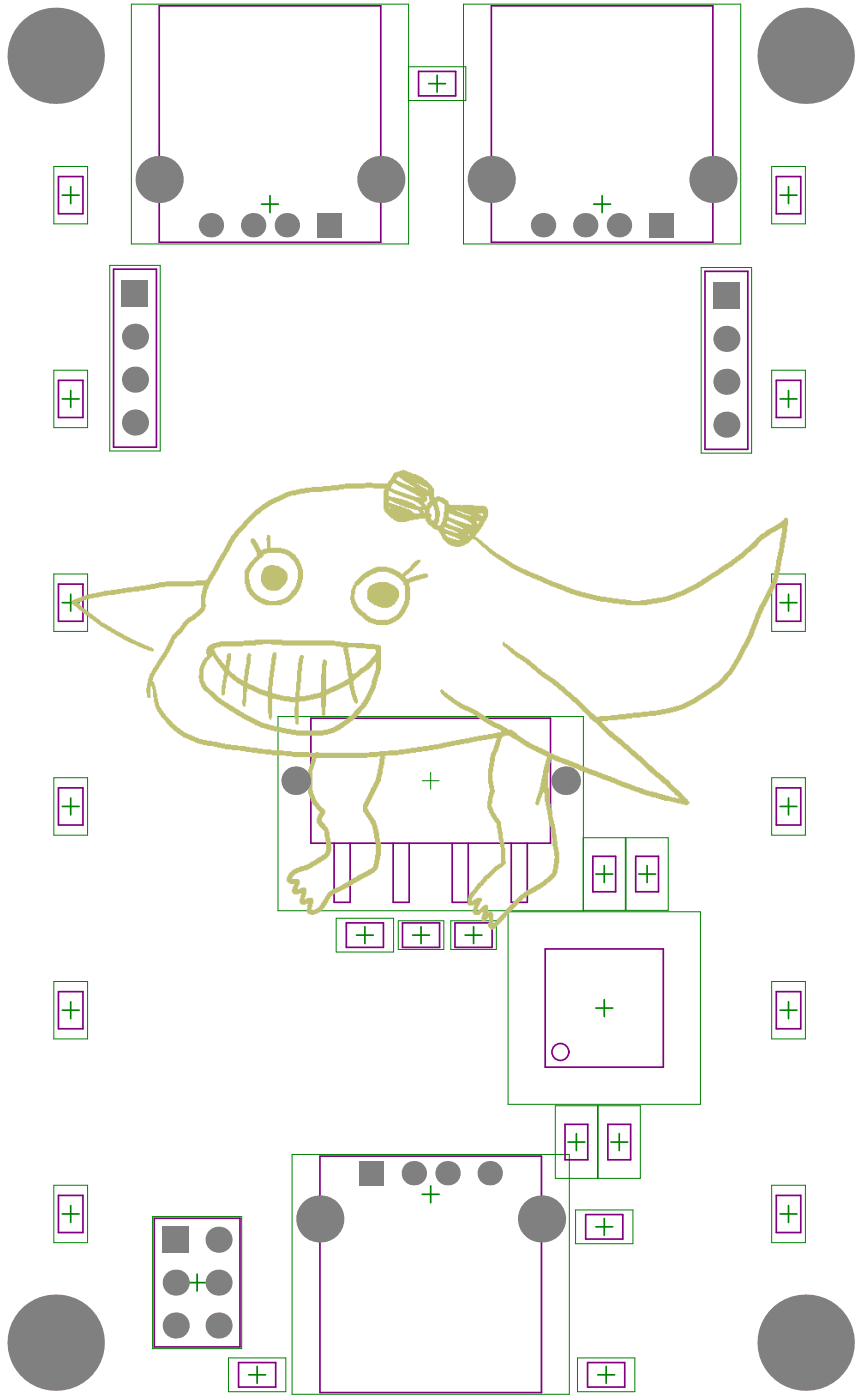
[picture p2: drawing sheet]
<svg xmlns="http://www.w3.org/2000/svg" width="170mm" height="276mm" viewBox="0 0 170 276" stroke-linecap="round" stroke-linejoin="round" font-family="sans-serif">
<g fill="none" stroke="#008000" stroke-width=".2">
<path d="M25.9 .8h54.6v47.3h-54.6zM80.5 13.2h11.3v6.6h-11.3M91.3 .8h54.6v47.3h-54.6zM10.6 32.8h6.7v11.3h-6.7zM152 32.8h6.7v11.3h-6.7zM21.6 52.3h10v36.6h-10zM138.2 52.7h9.9v36.6h-9.9zM10.6 73h6.7v11.3h-6.7zM152 73h6.7v11.3h-6.7zM10.6 113.1h6.7v11.3h-6.7zM152 113.1h6.7v11.3h-6.7zM10.6 153.3h6.7v11.3h-6.7z"/>
<path d="M54.8 141.2h60.1v38.3h-60.1zM83.2 153.8h3.3M84.9 152.2v3.3M152 153.3h6.7v11.3h-6.7zM100.1 179.7h37.9v37.9h-37.9zM114.9 165.1h8.3v14.3h-8.3zM123.3 165.1h8.4v14.3h-8.4zM10.6 193.4h6.7v11.3h-6.7zM66.2 180.9h11.3v6.7h-11.3zM78.5 181.4h8.9v5.7h-8.9zM88.8 181.4h9v5.7h-9zM152 193.4h6.7v11.3h-6.7z"/>
<path d="M109.4 217.9h8.3v14.3h-8.3zM117.9 217.9h8.3v14.3h-8.3zM10.6 233.6h6.7v11.3h-6.7zM30.1 239.7h17.5v26.1h-17.5zM57.5 227.5h54.7v47.2h-54.7zM113.4 238.4h11.3v6.7h-11.3zM152 233.6h6.7v11.3h-6.7zM45 267.6h11.3v6.6h-11.3zM113.8 267.6h11.3v6.6h-11.3z"/>
</g>
<g fill="none" stroke="#008000" stroke-width=".33">
<path d="M84.5 16.5h3.3M86.1 14.8v3.3M12.3 38.5h3.3M13.9 36.8v3.3M53.2 38.6v3.3M118.6 38.6v3.3M153.7 38.5h3.3M155.4 36.8v3.3M51.5 40.2h3.4M117 40.2h3.3M12.3 78.6h3.3M13.9 76.9v3.4"/>
<path d="M153.7 78.6h3.3M155.4 76.9v3.4M12.3 118.8h3.3M13.9 117.1v3.3M153.7 118.8h3.3M155.4 117.1v3.3M12.3 158.9h3.3M13.9 157.2v3.4M153.7 158.9h3.3M155.4 157.2v3.4M117.4 172.2h3.3M119.1 170.6v3.3"/>
<path d="M125.8 172.2h3.4M127.5 170.6v3.3M12.3 199.1h3.3M13.9 197.4v3.3M70.2 184.3h3.4M71.9 182.6v3.3M81.3 184.3h3.3M83 182.6v3.3M91.6 184.3h3.4M93.3 182.6v3.3M117.4 198.6h3.3M119.1 197v3.3"/>
<path d="M153.7 199.1h3.3M155.4 197.4v3.3M12.3 239.2h3.3M13.9 237.6v3.3M83.2 235.3h3.3M84.9 233.7v3.3M111.9 225h3.3M113.6 223.4v3.3M120.4 225h3.3M122 223.4v3.3M153.7 239.2h3.3M155.4 237.6v3.3"/>
<path d="M37.2 252.7h3.3M38.8 251.1v3.3M117.4 241.8h3.3M119.1 240.1v3.3M49 270.9h3.3M50.7 269.2v3.4M117.8 270.9h3.3M119.4 269.2v3.4"/>
</g>
<g fill="none" stroke="#800080" stroke-width=".33">
<path d="M31.4 1.2h43.6v46.5h-43.6zM82.5 14.1h7.3v4.8h-7.3zM96.8 1.2h43.7v46.5h-43.7zM11.5 34.8h4.8v7.3h-4.8zM153 34.8h4.8v7.3h-4.8zM22.4 53h8.4v35.1h-8.4zM138.9 53.5h8.4v35h-8.4zM11.5 74.9h4.8v7.4h-4.8zM153 74.9h4.8v7.4h-4.8zM11.5 115.1h4.8v7.3h-4.8zM153 115.1h4.8v7.3h-4.8zM11.5 155.3h4.8v7.3h-4.8z"/>
<path d="M61.3 141.5h47.2v24.7h-47.2zM153 155.3h4.8v7.3h-4.8zM65.8 166.2v11.6h3.2v-11.6M77.5 166.2v11.6h3.1v-11.6M89.1 166.2v11.6h3.2v-11.6M100.7 166.2v11.6h3.2v-11.6M116.8 168.7h4.5v7h-4.5zM125.3 168.7h4.4v7h-4.4zM11.5 195.4h4.8v7.3h-4.8zM68.2 181.9h7.3v4.8h-7.3zM79.3 181.9h7.3v4.8h-7.3zM89.6 181.9h7.4v4.8h-7.4z"/>
<path d="M107.4 187h23.3v23.3h-23.3zM153 195.4h4.8v7.3h-4.8zM11.5 235.6h4.8v7.3h-4.8zM63 227.8h43.7v46.6h-43.7zM111.3 221.6h4.5v6.9h-4.5zM115.4 239.3h7.3v4.9h-7.3zM119.8 221.6h4.5v6.9h-4.5zM153 235.6h4.8v7.3h-4.8zM30.4 240.1h16.9v25.3h-16.9zM47 268.5h7.3v4.8h-7.3zM115.8 268.5h7.3v4.8h-7.3z"/>
<circle cx="110.4" cy="207.3" r="1.66"/>
</g>
<g fill="#c0c073">
<path d="M72.9 115.4h.3l.2-.4 1-.1v-.2h2v.2h.4v.1l.6 .2v.2h.4v.1l.3 .2 .2 .4h.1v.3h.2v1.3h-.2l-.1 .7-.4 .2v.3l-.3 .2v.2h-.3l-.2 .3h-.5v.2h-1.5v-.2h-.5v-.2h-.4v-.1h-.5l-.2-.4h-.3l-.2-.3h-.3v-.3l-.3-.2v-1.9h.1v-.3h.2v-.4h.2z"/>
<path d="M52.3 111.7h.3v-.2h.5v-.2l1.9 .2 .1 .3 .7 .2v.2l.4 .1 .1 .4h.2v.3h.2v1.4h-.2v.3h-.2v.3l-.3 .2-.4 .5h-.1l-.4 .5h-.3v.2h-1.7v-.2h-.5l-.3-.5-.4-.2v-.1h-.1l-.2-.7h-.2v-1.5h.2v-.5h.2v-.4h.1v-.3h.2z"/>
<path d="M71.5 113h.4l.1-.3 .7-.2v-.2h.3v-.1h.4v-.2h.3v-.2h.5v-.1h2v.1l1.2 .2v.2h.4v.1h.3v.2l.7 .2 .3 .5h.2v-.2l.3-.2 .4-.5h.3l.3-.5 .4-.1v-.4l.3-.1v-.2h.2l.3-.5h.4v-.2h.6v.5h-.1l-.4 .5h-.1l-.4 .5h-.1l-.2 .4h-.2v.3h-.3l-.2 .3-.3 .2v.2h-.4l-.3 .5h.2v.3h.6v-.1h.4v-.2h.5v-.2h.5v-.1h.7v-.2h.6v-.2h.9v.2h.2v.5h-.2v.2h-.5v.1l-1.2 .2v.2h-.7v.1h-.5v.2h-.5v.2h-.2v.6h.2v2.8h-.2v.8h-.1l-.2 .7h-.2v.3h-.1l-.2 .7-.3 .2v.3l-.4 .2-.2 .3h-.1l-.2 .3h-.3l-.2 .4h-.3v.2h-.4v.1h-.3v.2h-.5v.2h-2.5v-.2h-.6v-.2h-.5v-.1h-.5l-.1-.4h-.4l-.3-.5-.3-.2-.2-.3h-.4l-.3-.5h-.2l-.3-.5h-.2v-.4l-.3-.1v-.5h-.2v-.4h-.1l-.2-1.5h.2v-1.2h.1v-.3h.2v-.5l.3-.2v-.5l.5-.3v-.2h.2v-.2l.3-.1 .2-.4 .4-.1v-.2h.1zM70.3 115.4v.1h-.1v.6h-.2v1h-.2v1h.2v.5h.2l.1 .7h.2v.3h.2l.3 .5h.2l.2 .4h.1v.1h.4l.3 .5 .3 .2v.2h.4l.1 .3h.5v.2h.6v.1h2.5v-.1h.3v-.2l.7-.2 .2-.3h.3l.2-.3 .3-.2v-.3l.3-.2 .2-.7h.2v-.3h.2v-.4h.1v-.5h.2v-3l-.3-.2v-.5l-.6-.3v-.2l-.5-.3v-.2h-.3l-.2-.3-.6-.2v-.2h-.5v-.2h-.4v-.1h-2v.1h-.3v.2h-.6v.2l-.6 .2-.2 .3-.7 .2-.3 .5-.3 .1v.2h-.2l-.4 .5h-.1v.2z"/>
<path d="M41.3 127h.3v-.1h.4v-.2h.6v-.2h.7v-.1h4.7v-.2h2.2v-.2h5.4v.2h10.3v.2h1.2v.1h1.4v.2h3.4v.2h2v.1h.8v.2h.4v4.9h-.2v.7h-.2v.3h-.1v.5h-.2v.7h-.2l-.1 1.4h-.2v.3h-.2v.3h-.2v.4h-.1l-.2 .7h-.2v.5l-.3 .1v.4h-.2v.3l-.3 .2v.3l-.5 .4-.2 .3h-.1v.2h-.2v.3l-.5 .3-.4 .5h-.1v.2l-.5 .4v.1h-.2v.2h-.3l-.4 .5h-.3l-.2 .3h-.3l-.4 .5h-.3l-.2 .4h-.3v.2h-.3v.1h-.4v.2h-.3v.2h-.5v.1l-1.5 .2v.2h-5.5v-.2h-1v-.2h-1v-.1h-.8v-.2h-.9v-.2l-1.3-.1v-.2h-.7v-.2h-.5v-.2h-.7v-.1h-.3v-.2h-.4v-.2h-.5l-.1-.3h-.4v-.2l-.6-.1v-.2h-.4v-.2h-.3v-.1l-.7-.2-.2-.4h-.3v-.1h-.3v-.2h-.4v-.2h-.1v-.1h-.4l-.1-.4-.7-.1-.2-.4h-.3l-.2-.3h-.3l-.2-.4h-.3v-.1h-.2v-.2h-.4l-.1-.3h-.4l-.3-.5-.3-.2v-.2l-.5-.3-.4-.5h-.1v-.2h-.2v-.2h-.4l-.1-.3-.4-.2v-.3l-.3-.2v-.5h-.2v-.3h-.1v-.9h-.2v-.5h.2v-1.5h.1v-.5h.2v-.3h.2v-.4h.1v-.3l.4-.2v-.3h.3v-.2h.2v-.5h-.2v-1h.2v-.3l.5-.4zM42.3 127.7l-.2 .4h.2v.3h.2l.1 .7 .4 .1v.4h.1l.2 .3 .4 .2v.3l.5 .4 .1 .3h.2l.2-2h.1v-.4h.7v1.6h-.2v.8h-.1v1l.5 .4 .2 .3h.3v.2h.2l.3 .5h.3l.2 .3 .7 .2v.1h.1l.2-2.3h.2v-.9h.2v-1.5h.1v-.5h.2v-.2h.5v.4h.2v.1h-.2v1.7h-.2v.9h-.1v1.2h-.2v1.1h-.2v.4l.4 .2v.1h.3v.2h.5v.2h.3v.1h.4v.2l.7 .2v.1l1 .2v.2h.5v-1h.1v-1.7h.2v-1.4h.2v-1.2h.1v-1.3h.2v-.7h.2v-.3h.7v1.3h-.2v1.2h-.2v1.2h-.1v1.2h-.2l-.2 3h.2v.2h.7v.2h.6v.1h.7v.2l2.4 .2v-1.1h.1v-2h.2v-2.2h.2v-1.5h.2v-.8h.1v-.6h.2v-.1h.5v.1h.2v.6h-.2v1h-.2v1.5h-.1v2.2h-.2l-.2 2.7h1.2v-.2h.8v-.1h.7v-.2h.9v-.2h.5v-.2h.1v-3.5h.2v-2h.2v-.7h.2v-.2h.3l.2 .4h.1v.8h-.1v4.7h.3v-.1h.3v-.2h.4v-.2h.3v-.1h.5v-.2h.4v-.2h.3v-.1l.7-.2v-.2h.3l.2-.3 .6-.2v-.7h-.1v-1h-.2v-1h-.2v-1.2h-.1l-.2-1.5h-.2v-.8h-.5v-.2h-1v-.2h-10.6v-.2l-3.7-.1v.1h-1.4v.2h-2.5v.2h-4.4v.2h-.9v.1zM41.8 129.2v.2l-.3 .2-.2 .3-.5 .4v.3h-.2l-.2 .7h-.1v.5h-.2v2.3h.2v.4h.1v.3h.2v.4h.2l.3 .5h.2l.3 .5h.4l.3 .5 .3 .2v.1h.2v.2l.3 .2v.1h.4l.3 .5h.4l.1 .4 .7 .1 .2 .4 .7 .1 .1 .4h.4v.2h.1v.1l.7 .2 .2 .3 .6 .2 .2 .3h.4v.2h.3v.2l.7 .1v.2h.3v.2h.3v.2h.4v.1h.3v.2h.4v.2h.3v.1l1.2 .2v.2h.5v.1h.7v.2h.6v.2l1.7 .1v.2h1v.2h1v.2h5.5v-.2h.8v-.2h.5v-.2h.5v-.1h.3l.2-.4 .7-.1 .2-.4h.3l.2-.3h.3l.3-.5h.4l.3-.5h.4l.1-.4 .4-.1v-.4l.3-.1v-.2h.2l.3-.5h.2l.3-.5h.2v-.4l.3-.1v-.4l.4-.1v-.4h.1v-.3h.2v-.3h.2v-.4h.1l.2-.7h.2v-.3h.1v-.5h.2v-.9h.2v-.5h.1v-.5h.2l.2-1h.2v-1.7h-.2l-.4 .5h-.1v.4h-.2l-.3 .5h-.2v.1h-.3l-.2 .4h-.3v.2h-.2v.1h-.3v.2l-.4 .2-.3 .5h-.4l-.1 .3-.5 .3 .1 1.9h.2v.7h.2v.5h.1v.5h.2v.8h-.2v.2h-.1v-.2h-.4l-.1-.6h-.2v-.5h-.2v-.5h-.1v-.7h-.2v-.7h-.2v-.7h-.2v.2h-.3v.2h-.3v.1h-.4v.2h-.3v.2h-.3v.1h-.4v.2h-.3v.2h-.4v.1h-.5v.2h-.3v.2h-.3v.2h-.4v.1h-.1v2.2h-.2v1.7h-.2v.2h-.3v-.2h-.2l-.2-3.4h-.6v.2h-.7v.2h-.9v.1h-.8v.2h-1.2v.2h-.1v4.4h-.6v-.2h-.1v-1h-.2v-2.4h.2v-.8l-2.4-.2v-.2h-.7v-.1h-.6v-.2h-.9v3.7h-.2v.5h-.1v-.1l-.4-.2v-1h-.1v-3.2h-.2v-.2h-.5v-.2h-.5v-.1h-.5v-.2h-.4v-.2h-.3v-.2h-.3v-.1h-.4v-.2h-.3v-.2h-.5v-.1h-.2v.6h-.1v2.1h-.2v.8h-.5v-.3h-.2v-1h.2v-2.7h-.4l-.1-.4h-.4v-.1h-.3l-.3-.6h-.4v-.1l-.3-.2-.2-.3h-.3v-.4h-.4v.5h-.1l-.2 2.1h-.2v1.2h-.1v.1h-.5v-2h.1v-1h.2v-1h.2v-.7l-.4-.2v-.3l-.5-.4v-.3l-.5-.3v-.4l-.3-.1v-.4l-.4-.1v-.4zM68.6 127.6l-.1 .3h.1v.8h.2v.9h.2v1h.2v1.2h.1v.8h.2v.2l.7-.2v-.1l.3-.2v-.2h.2l.3-.5 .7-.2v-.1l.3-.2 .2-.3h.2l.3-.5h.2v-.2h.1v-.3h.2v-.2l.3-.2 .2-.3h.2v-.4h.2v-.6h-.2v-.2h-1.7v-.2z"/>
<path d="M49.6 106.1h.5l.1 .3h.2v.4l.3 .1v.4h.2l.2 .6h.2v.4l.3 .1v-.1h.3v-.2h.7v-1.7h-.2v-.3h.2v-.7h.5v.2h.2v2.3h2.2v.2l1.2 .2v.1h.3v.2h.3l.4 .5h.3v.2l.3 .2v.3l.6 .3v.4h.1v.3h.2v.4h.2l.1 1h.2v2h-.2l-.1 1.3h-.2l-.2 .7h-.1v.4l-.4 .1v.4h-.2v.1l-.3 .2-.2 .3-.3 .2v.2l-.5 .3v.2h-.3v.2h-.4v.1h-.5v.2h-.3v.2h-3.2v-.2h-.5v-.2h-.4v-.1h-.3v-.2h-.4l-.1-.3h-.4l-.1-.4h-.2l-.3-.5-.5-.3v-.4l-.4-.1v-.4h-.1v-.5h-.2v-.7h-.2v-2.7h.2v-.3h.2v-.2h.1v-.3l.4-.2v-.3h.1l.2-.4 .3-.1 .2-.4h.2v-.3h.3v-.2h.2v-.8h-.2v-.4h-.2v-.3h-.1v-.3h-.2v-.4l-.3-.1v-.4h-.2v-.6h.2zM52.1 109.1v.2h-.2v.3h-.1l-.2 .4h-.3l-.4 .5h-.2l-.3 .5h-.2v.2h-.1v.3l-.5 .3v.4h-.2v.3h-.2v.3h-.1v1.4h.1l.2 1.5h.2v.4l.3 .1v.4h.2v.1l.3 .2 .3 .5h.4l.2 .3h.3v.2h.5v.2h.3v.2h.5v.1h1.7v-.1l1.2-.2v-.2l.7-.2 .2-.3h.1l.4-.5h.1v-.3h.2l.3-.5h.2v-.4h.2v-.3h.1l.2-1.2h.2v-2h-.2v-.5h-.2v-.4h-.1v-.3h-.2v-.4l-.3-.1v-.2l-.5-.3-.4-.5h-.3v-.2h-.3v-.2h-.7v-.1h-2.9v.1z"/>
<path d="M14.3 118.3l.6-.2v-.2h.6v-.2h.5v-.1h.3v-.2l1-.2v-.1h.9v-.2l1.6-.2v-.1h.7v-.2h1.4v-.2h1.2v-.1h1v-.2h1v-.2h1.3v-.2h1.2v-.1h1.2v-.2h.8v-.2h1.1v-.1h.6v-.2h1.4v-.2h5.9v-.1h2v-.2l.4-.2v-.3h.1v-.3l.4-.2 .1-.7 .4-.2v-.3h.1v-.3h.2v-.4h.2v-.3h.1l.2-.7 .3-.2 .2-.6h.2v-.2h.2v-.3l.3-.2v-.4h.2v-.3h.1v-.3h.2v-.4h.2v-.3h.1l.2-.7 .3-.1 .2-.7h.2l.3-.5h.2v-.4h.2v-.1l.5-.4v-.1h.1l.4-.6 .5-.3v-.3l.3-.2v-.2l.5-.3 .4-.5h.1v-.2l.5-.3 .2-.4h.2l.1-.3h.2v-.2h.3l.4-.5h.3l.4-.5h.3l.2-.3h.3l.2-.4h.3v-.1l.7-.2v-.2h.3v-.1h.5v-.2h.4v-.2h.3v-.1h.3v-.2h.4v-.2h.3v-.1l1.2-.2v-.2h.8v-.2h.7v-.1h1v-.2h1.4v-.2h2.2v-.1h1.7v-.2l2.7-.2v-.1h4v-.2h1.4v.2h3v-.4l.5-.3v-.4l.4-.1v-.4h.1v-.3l.4-.2v-.1h.5v-.2h.5v-.2h.5v-.1h.3v.1h.5v.2h.4v.2h.5v.1h.3v.2h.7v.2h.3v.1h.4v.2l.6 .2 .2 .3h.2v.2h.3v.2h.2v.1h.2l.3 .5h.2v.2l.3 .2v.3l.3 .2v1.7h.5v-.2l1.2 .2v.1h.4l.1 .4h.4v.1l.3 .2v.5h.2v.2h2.3v.2h.2v-.2h2.2v.2h2.2v.1h.3v.2h.2v.3h.2v1.6h-.2v.3h-.2v.3l-.3 .2v.3h-.2l-.1 .7-.4 .2v.3l-.3 .2v.3h-.2l-.3 .5h-.2v.4h-.2v.1h.2v.2h.3l.4 .5h.3v.2l.4 .2 .3 .5h.3l.4 .5 .3 .1v.2h.4l.3 .5h.3l.4 .5h.3v.2h.3l.2 .3 .7 .2 .2 .3h.3l.2 .4h.3l.2 .3h.3l.2 .4 .6 .1v.2h.4v.2l.7 .1v.2h.3v.2h.5v.1h.3v.2h.4v.2h.3v.1h.5v.2h.4v.2h.5v.2h.3v.1h.5v.2h.4v.2h.3v.1h.3v.2h.4v.2h.5v.1h.3v.2l1 .2v.1h.5v.2h.4v.2h.5v.1h.3v.2h.5v.2h.4v.2l1 .1v.2h.6v.2h.6v.1l1.3 .2v.2h.7v.1h.7v.2h.8v.2h1.2v.1l2.3 .2v.2h1.6v.2h1v.1h1.8v-.1h1.2v-.2h1v-.2h1v-.2h1.2v-.1h.7v-.2h.5v-.2h.5v-.1h.5v-.2h.4v-.2l1-.1v-.2h.3v-.2l.7-.1v-.2h.3v-.2h.4v-.2h.3v-.1h.3v-.2h.4v-.2h.3l.2-.3 .7-.2 .3-.5 .7-.1 .1-.4h.4l.1-.3h.4l.2-.4h.3v-.1h.3v-.2h.2v-.2h.3l.4-.5h.3l.2-.3h.3l.2-.3h.3v-.2h.4l.1-.4h.4l.3-.5h.3l.4-.5h.3l.4-.5h.3l.3-.5h.2v-.2l.5-.3v-.2h.3l.4-.5h.2l.3-.5h.2v-.1l.5-.4v-.1h.1v-.4h.4l.3-.5h.2v-.2l.7-.1v-.2l.3-.2 .2-.3h.3v-.2h.3v-.1l.7-.2 .2-.4 .7-.1 .1-.4h.4l.3-.5h.3v-.3h.2v-.2h.5v.2h.2v1.3h-.2l-.2 2.6h-.1l-.2 1.8h-.2v1.1h-.1v.6h-.2l-.2 1.9h-.1v1h-.2v.7h-.2v.7h-.1l-.2 1.1h-.2l-.2 .7h-.1v.4h-.2v.3h-.2l-.1 .7h-.2v.3h-.2v.3h-.1l-.2 .7h-.2v.4h-.1v.3h-.2v.3l-.3 .2v.5h-.2v.4h-.2l-.2 .6h-.1v.5h-.2v.4h-.2v.5h-.1v.5h-.2v.3h-.2v.5h-.1v.4h-.2l-.2 1h-.1v.3h-.2v.4h-.2v.3h-.1v.3h-.2v.4h-.2l-.2 .7-.3 .1-.2 .7h-.1v.3h-.2v.4h-.2v.3h-.1l-.2 .7-.3 .2-.2 .6-.4 .2-.1 .7-.4 .1v.4l-.3 .2v.3l-.5 .3-.2 .4h-.1v.3l-.4 .2-.1 .3h-.2v.2l-.4 .2-.3 .5h-.2v.1h-.1v.2h-.4l-.1 .3h-.4l-.1 .4h-.4l-.3 .5h-.4l-.1 .3h-.4l-.1 .4-.7 .1-.2 .4h-.3v.1h-.2v.2h-.3l-.2 .3h-.3v.2h-.4v.2l-.6 .1v.2h-.4v.2h-.3v.2h-.4v.1l-1 .2v.2l-1.1 .1v.2h-.7v.2h-.9v.1h-.8v.2h-1v.2h-1.7v.1l-3.1 .2v.2h-1.1v.2h-1.7v.1h-1.9v.2h-1.2v.3h.2l.2 .4 .3 .1v.2h.2v.2l.3 .1v.2h.2l.3 .5h.4v.2l.5 .3 .1 .4h.4l.3 .5h.4v.1h.1l.2 .4 .5 .3v.2h.2v.2h.3l.3 .5h.2l.3 .5h.2v.1h.4l.1 .4 .5 .3v.2h.2v.2h.3l.4 .5 .3 .1v.2h.2v.2h.1v.1h.2l.4 .5 .3 .2v.2h.3v.2l.4 .1 .3 .5 .5 .4v.1h.4l.3 .5h.3l.4 .5h.1v.2h.2v.2h.3l.2 .3 .3 .2v.3l.4 .2 .2 .3 .3 .2v.2h.3v.3h.4l.3 .5 .3 .2v.2h.2v.3h.3v.3h.4v.4h.3v.3l.4 .2v.3l-.4 .2v.2h-.7v-.2h-.6v-.2h-.9v-.1h-.6v-.2h-.7v-.2h-1.2v-.2h-.5v-.1l-1-.2v-.2h-.9v-.1h-.5v-.2h-.7v-.2h-.5v-.1h-.5v-.2h-.3v-.2l-1-.1v-.2h-.5v-.2h-.4v-.2l-1-.1v-.2h-.5v-.2h-.3v-.1h-.5v-.2h-.4v-.2h-.3v-.1h-.5v-.2h-.3v-.2l-1.1-.1v-.2h-.5v-.2h-.3v-.2h-.5v-.1h-.3v-.2l-1.1-.2v-.1h-.5v-.2h-.3v-.2h-.5v-.1h-.3v-.2h-.6v-.2h-.3v-.1h-.3v-.2h-.5v-.2h-.4v-.1h-.5v-.2h-.3v-.2l-1-.2v-.1h-.4v-.2h-.5v-.2h-.5v-.1h-.3v-.2h-.4v-.2h-.1v.2h-.2v.7h-.2v.8h-.1v1h-.2v3.1h.2v1.2h.1v1.8h.2v.9h.2v.5h.1v1.3h.2l.2 1.4h.1l.2 2h.2v1.4h.2v1.1h.1v.9h.2v2.4h-.2l-.1 1.8h-.2v.4h-.2v.3h-.2v.2l-.3 .1-.3 .5h-.2l-.2 .4h-.3v.1l-.3 .2-.2 .4h-.3l-.2 .3h-.4v.2h-.1v.1h-.4v.2h-.3l-.2 .3h-.3v.2h-.3v.2h-.4v.1h-.3v.2h-.4l-.1 .3h-.2v.2h-.3l-.2 .4-.3 .1v.2h-.4v.2l-.3 .1v.4l-.4 .1v.2h-.1v.2l-.5 .3-.2 .4-.3 .1-.4 .5h-.1v.4h-.4v.3h-.3v.3h-.2l-.3 .6-.4 .1v.2l-.5 .3v.2h-.1l-.4 .5h-.3v.2h-.5v-.2l-.5-.3 .1-1.9h-.1l-.4 .5h-.1v.2h-.7v-.4h-.2v-.5h.2v-.5h.2v-.3h-.4l-.3 .5h-1v-.2l-.4-.1v-.9h.2v-.5h.2v-.3h-.2v.1h-1v-.1h-.2v-1.4h.2v-.5h.2v-.3h.1l.2-.4h.2l.3-.5h.2v-.3l.5-.3v-.4h.1v-.2h.2v-.1h.4v-.4l.5-.3v-.3h.1l.4-.5h.3l.3-.6 .6-.3v-.2h.1l.4-.5h.1v-.1h.4l.1-.4 .7-.1v-3.3h-.2l-.1-1.5h-.2v-1.2h-.2v-1h-.1v-1l-.5-.3v-.4l-.4-.1v-.4l-.3-.1v-.6l-.4-.1v-.5h-.1v-.4h-.2v-1.5h.2v-1h.1v-.7h.2v-.8h-.2v-.9h-.1v-3h.1v-1h.2v-1.2h.2v-.7h.2v-.3h.1v-.4h.2v-.5h.2v-.5h.1v-.5h.2v-.5h.2v-.3l-1.9 .1v.2h-1v.2h-1v.1h-.9v.2h-.6v.2h-1.1v.2h-.8v.1h-1v.2l-1.7 .2v.1h-.7v.2h-.8v.2h-1v.1h-1v.2h-1.2v.2h-1.2v.1l-2.4 .2v.2h-1.2v.2h-2.3v.1h-.4v.2h.2v.3h-.2v1.2h-.1v.7h-.2v1.2h-.2v.5h-.1v.8h-.2v.4h-.2v.3h-.1v.3h-.2v.4h-.2v.3h-.1v.4h-.2v.3h-.2l-.2 .7h-.1v.3h-.2v.3h-.2l-.1 .7h-.2v.4h-.2v.3h-.1v.3h.1l.2 .7 .3 .2v.3l.4 .2v.3h.1v.2h.2v.3l.4 .2 .1 1h.2v.7h.2v.7h.1v1.2h.2v.6h.2v2.7h-.2v.9h-.2l-.1 1.5h-.2v.3h-.2l-.1 .4-.4 .1v.2h-.3l-.2 .4h-.3v.1h-.4v.2h-.3v.2l-.7 .1v.2h-.3l-.2 .3-.7 .2v.2h-.3v.1h-.3l-.2 .4-.7 .2-.2 .3h-.3v.2l-.7 .1v.2h-.3v.2l-.7 .1v.2h-.3v.2l-.7 .1v.2l-.5 .3v.4l-.3 .2v.3h-.2v.3h-.2v.4l-.3 .1v.4l-.5 .3v.2l-.5 .3v.2h-.4v.2h-.3v.1h-.5v.2h-.7v-.2h-.5v-.1h-.2v-.4h-.1v-.5h.1v-.8h.2v-.2h-.5v.2h-.8v-.2l-.4-.2v-.8h.2v-.7h.2v-.3h-.5v.1h-1.1l-.1-.3h-.2v-.7h.2v-.5h.1v-.3h.2v-.2h-.8v-.2h-.4v-.1l-.3-.2v-.8h.2v-.4h.1v-.3h.2l.2-.4 .3-.1 .2-.4 .6-.1v-.2h.6v-.2h.3v-.1h.7v-.2h.5v-.2l.6-.1 .2-.4 .7-.2 .2-.3h.3l.2-.3h.3v-.2h.3l.2-.3h.4l.1-.4h.2v-.3h.2v-2h-.2v-.9h-.2v-1.2h-.1v-.1h-.2l-.4-.5h-.1v-.2l-.4-.2v-.3l-.3-.2v-1h.2v-.5h.1v-.4h.2l.2-.3h-.2l-.2-.3-.5-.4v-.3l-.3-.2-.2-.3h-.1l-.2-.7h-.2v-.5h-.2v-.3h-.1v-.5h-.2v-1.6h-.2l.2-3.3h.2v-.5h.1v-.6h.2v-.5h.2v-.5h.2v-.3h-3.9v-.2h-1.4v-.1h-2.7v-.2h-1.3v-.2h-1.6v-.2h-1.1v-.1l-2.2-.2v-.2l-3.1-.1v-.2h-.6v-.2l-1.6-.1v-.2h-1.3v-.2h-.9v-.1l-1.1-.2v-.2l-.7-.2v-.1h-.5v-.2h-.4v-.2h-.3v-.1h-.5v-.2h-.3l-.2-.3h-.4l-.1-.4h-.4l-.3-.5h-.3v-.1h-.2v-.2h-.2l-.3-.5h-.3v-.4h-.2l-.4-.5h-.1v-.3h-.2l-.2-.3h-.1l-.4-.6h-.1v-.3l-.4-.2v-.3l-.3-.2-.2-.6h-.1v-.6h-.2v-.6h-.2v-1h-.2v-1.6h-.1v-.6l-.4 .1v2.2h-.5v-.1h-.1l-.2-1.9h.2v-.8h.1v-.9h.2v-.5h.2v-.5l.3-.2 .2-.7h.1v-.3l.4-.2v-.3l.3-.2 .2-.6 .3-.2v-.3l.4-.2v-.4l.3-.1v-.4l.3-.1 .2-.7h.2l.1-.7h.2v-.3h.2v-.4h.2v-.3h.1v-.3h.2v-.4h.2v-.3l.5-.4v-.1l.3-.2 .3-.5 .4-.2v-.1h.1v-.4l.4-.1v-.4l.3-.1v-.2l.5-.4 .4-.5 .6-.1 .4-.5h.3v-.2h.2l.3-.5h.2v-.2l.5-.3v-2.7h.2v-.7h.1v-.7h.2v-.3h-1.8v.1h-5.8v.2h-1.2v.2h-.6v.2l-2.1 .1v.2l-2.7 .2v.1h-1.2v.2h-1v.2h-1v.1h-1.5v.2h-1v.2h-.7v.1h-1v.2l-1.5 .2v.2h-.5v.1h-.4v.2h-.5v.2h-.3v.1h.3v.2h.2l.2 .3 .5 .4v.1h.3l.3 .6h.4l.3 .5h.4l.3 .5h.3l.4 .5h.3v.1l.5 .4v.2h.3v.1l.7 .2 .2 .3 .7 .2 .1 .3 .7 .2 .2 .3h.3v.2l.7 .2v.1h.3l.2 .4h.3v.2h.4v.1l.7 .2v.2h.3v.1h.3v.2h.4v.2h.3v.1h.5v.2l.7 .2v.1h.3v.2h.5v.2h.4v.2h.5v.1l.3 .2v.3h-.2v.2h-.3v-.2h-.7v-.1h-.3v-.2h-.5v-.2h-.4v-.1h-.5v-.2l-.6-.2v-.2h-.4v-.1h-.5v-.2h-.3v-.2l-.7-.1v-.2l-.7-.2-.1-.3-.7-.2v-.1h-.3v-.2h-.4l-.2-.4-.6-.1-.2-.4-.7-.1-.1-.4h-.4v-.1l-.7-.2-.3-.5h-.3v-.2h-.2l-.2-.3h-.3l-.3-.5h-.4v-.2l-.5-.3v-.2h-.3l-.2-.3h-.3v-.2l-.5-.3v-.2h-.4v-.2l-.3-.2-.4-.5h-.3l-.2-.3-.3-.2v-.5h.2zM82.2 95.3v.1h.1v-.1zM78.4 93.9v.2l-.3 .1v.4h.2v.2h.3v.1l.7 .2v.2h.5v.1h.3v.2h.5v.2h.4v.1h.5v.2h.2l-.2-.3-.7-.2v-.2h-.2v-.1h-.3v-.2h-.3l-.2-.3h-.3l-.4-.6h-.3v-.1zM82.5 95.4v.2h.3l.2 .3h.3v.2l.7 .2v.1l.4 .2v-.3l-.4-.2v-.2h-.5v-.1h-.3v-.2l-.4-.2zM77.4 95.3v.1h-.1v.4h-.2v.5h.3v.1h.4v.2h.5v.2h.5v.2h.5v.1h.5v.2h.5v.2h.5v.1h.5v.2h.5v.2h.9v.1h.1l-.1-.3-.7-.2-.2-.3-.7-.2v-.1h-.3v-.2h-.3v-.2h-.4v-.2h-.3v-.1h-.3v-.2h-.4v-.2h-.3v-.1h-.4l-.1-.4h-.4v-.1zM84 97.8v.2h.2v.6h-.2l-.2 .4h-.3v.2l.3 .1v.4l.4-.2v-.3l.5-.4v-.3h-.2v-.7zM76.6 96.8v1h.5v.2h.8v.1h.7v.2h.7v.2h.5v.1h.5v.2h.3v.2h.5v.2l.7 .1 .2 .4h.3v.1h.7v-.3h-.3l-.4-.5-.6-.2v-.2h-.4v-.1h-.5v-.2h-.5v-.2l-1-.1v-.2h-.4v-.2l-1-.1v-.2h-.3v-.2h-.3v-.1h-.4v-.2zM76.6 100v.2h.3v-.2zM83.3 100.5v.2h.2v.3h.2v-.5zM76.6 98.6v.4h.2v.2l1 .1v.2h.5v.2h.6v.1h.4v.2h.5v.2h.3v.1h.5v.2h.4l.3 .5h.4v.2h1v-.4h-.2l-.2-.3h-.6v-.2h-.7v-.1h-.7v-.2h-.5v-.2h-.3v-.1h-.6v-.2h-.3v-.2h-.5v-.1h-.3v-.2h-.4v-.2h-.3v-.2zM94.3 101.2v.1h.4l.1 .4h.4v-.5zM89.9 100.5l.2 .3h.5v.2h.3v.2h.4v.1h.5v.2h.7v.2h.3v-.2h-.3v-.2l-1.1-.1v-.2h-.3v-.2h-.5v-.1h-.5v-.2zM85 99.7v.3l-.3 .2v.6h-.2v.2l.5 .3v.6h-.1l.1 .6h.5v-.3h.2v-1.7h-.2v-.5h-.1v-.3zM93.8 102.7v.2h.2v.3h.3v-.3h.2v-.2zM88.4 101.2v.7h.2v.1h.3v.2h.5v.2h.4v.1h.5v.2h.5v.2h.5v.1h.5v.2l1.2 .2-.4-.5h-.3l-.2-.4h-.3v-.1l-.7-.2v-.2h-.5v-.1h-.5v-.2h-.5v-.2h-.3v-.2h-.6v-.1zM86.2 98.8v.7h.2l.1 1.2h.2l-.2 2.2h-.1l-.2 .6h.5v-.1h.2v-.4h.2v-.3h.1v-.7h.2l.2-2.7h-.4v-.1h-.1v-.2h-.4v-.2zM88.1 102.7v.5h.3v.2h.3v.1h.6v.2h.5v.2l1 .2v.1h.5v-.1l-.7-.2v-.2h-.3v-.2l-.7-.1v-.2l-.7-.2v-.1h-.3v-.2zM87.6 103.9v.3h.3v.2h.3v.2l1.1 .1v.2h.5v.2h.5v-.2h-.4v-.2h-.3v-.1h-.3v-.2h-.6v-.2h-.5v-.1zM92.3 105.2v.4h.2v-.4zM87.7 105.2v.2l.5 .3v.2h.5v.2h.6v.2h.6v.1h.7v-.1l-.7-.2v-.2h-.3v-.2l-1-.1v-.2h-.4v-.2zM50.7 101.3v.2l-.5 .4-.1 .3h-.2l-.3 .5-.5 .3v.2l-.4 .2v.3h-.1v.2l-.4 .2-.2 .3h-.1l-.4 .5h-.1v.2l-.4 .1v.4h-.1l-.4 .5h-.1l-.2 .7-.3 .1v.4h-.2l-.2 .6h-.2v.4h-.1v.3l-.4 .2v.3h-.1v.4l-.4 .1-.1 .7-.4 .2-.1 .7h-.2v.3h-.2v.3h-.2v.4h-.1v.3l-.4 .2-.1 .7-.4 .1-.1 .7-.4 .2-.1 .6h-.2v.4h-.2v.5h-.1v.3h-.2v.7h-.2v.8h-.2v1.4h.2v.5h-.2v.5h-.1v.4h-.2v.1l-.3 .2-.2 .3-.3 .2v.2h-.4v.1l-.5 .4v.1h-.3v.2h-.4l-.1 .4h-.4v.1l-.3 .2v.3l-.5 .4v.3l-.3 .2v.3l-.4 .2-.3 .5h-.4v.2h-.1v.3l-.5 .3v.5h-.2v.4h-.2v.3h-.1l-.2 .7h-.2l-.1 .7-.4 .1-.2 .7-.3 .2v.3l-.3 .2v.3l-.4 .2v.3l-.3 .2-.2 .7-.3 .1v.4l-.3 .2-.2 .6h-.2v.4h-.2v.5h-.1v.1l.3 .2v.4h.2v.5h.2l.1 1.5h.2v1h.2v.7h.1v.6h.2v.4l.3 .2v.3l.4 .2v.3l.5 .3v.4l.3 .1 .4 .6h.1l.4 .5h.1v.3h.4v.2l.3 .1 .3 .5h.4l.3 .6h.4l.1 .3h.4v.2h.3v.1h.3v.2h.5v.2l.7 .1v.2h.5v.2h.4v.1l1.5 .2v.2h1v.1h1v.2h.7v.2h.8v.2l2.6 .1v.2h1.5v.2h.8v.1h1.5v.2h1.1v.2h1.6v.1h2.4v.2h1.7v.2h3.4v.1h1.3v-.1h.5v.1h10v-.1h2v-.2h1.9v-.2h2v-.1h1.4v-.2h1v-.2h1.2v-.1h1.1v-.2h1.2v-.2l2-.1v-.2l1.6-.2v-.2h.8v-.1h.9v-.2h.8v-.2h1v-.1h.9v-.2h.8v-.2h.8v-.1h1.1v-.2h1v-.2h1v-.1h.7v-.2h.8v-.3h-.2v-.2l-.6-.2v-.2h-.5v-.1h-.4l-.1-.4-.7-.1v-.2h-.4l-.1-.3h-.4l-.1-.4h-.4l-.1-.3h-.4l-.3-.5-.7-.2-.2-.3h-.3v-.2h-.3v-.2h-.4v-.1h-.5v-.2h-.3v-.2l-.7-.1-.2-.4h-.3l-.2-.3h-.3l-.2-.4h-.3l-.4-.5h-.3l-.3-.5h-.4v-.1l-.5-.4v-.1l-.3-.2-.2-.7h.2v-.2h.3v.2l.5 .3v.2h.4l.3 .5h.3l.2 .4h.4l.3 .5h.3l.2 .3h.3v.2h.4l.1 .3h.4v.2h.3v.1h.5v.2h.4v.2l.6 .2v.1l.7 .2v.2h.3l.2 .3h.4l.1 .3h.4l.1 .4h.4l.1 .3h.4l.1 .4 .7 .1 .2 .4 .7 .1v.2h.5v.2l.6 .1 .2 .4 .7 .1 .2 .4h.8l.2 .3h.3l.2 .4h.3v.3h.2v.2h.3l.2 .3h.3l.2 .3h.3l.2 .4 .7 .1 .2 .4h.3v.2l.7 .1v.2h.5l.1 .3h.5v.2h.4v.2h.3v.1l.7 .2v.2h.3v.1l.7 .2v.2h.3v.2h.6v.1h.3v.2h.3v.2l1 .1v.2h.5v.2h.4v.1h.5v.2h.3v.2h.5v.1l.7 .2v.2h.5v.2h.4v.1h.5v.2h.3v.2h.5v.1l1 .2v.2h.4v.1h.5v.2h.3v.2h.5v.1h.5v.2h.5v.2h.4v.1h.5v.2h.3v.2h.3v.2h.6v.1h.3v.2h.5v.2l1 .1v.2h.3v.2h.6v.1h.3v.2h.7v.2h.5v.1h.3v.2l1 .2v.2l1.5 .1v.2h.6v.2h.6v.1l1.2 .2v.2h.5v.1h.9v.2h.6v-.2h-.3v-.3h-.3v-.2h-.2v-.1h-.2v-.4h-.3v-.1l-.5-.4v-.2h-.2l-.3-.5h-.2v-.1h-.2l-.1-.4h-.4v-.1l-.5-.4v-.1h-.1l-.4-.6h-.3v-.1l-.5-.4-.2-.3h-.3l-.4-.5-.3-.2v-.1h-.2v-.2h-.2v-.2h-.1l-.4-.5-.3-.2v-.1l-.5-.4v-.1h-.3v-.2l-.5-.3-.2-.4h-.4l-.1-.3h-.2v-.2l-.5-.3v-.2l-.3-.2v-.1h-.4v-.2l-.5-.3v-.2h-.1l-.2-.3h-.4v-.2l-.5-.4v-.1h-.3v-.2l-.5-.3v-.2h-.3v-.2l-.4-.1-.3-.5h-.2v-.2h-.2v-.2l-.3-.1-.3-.6-.4-.1v-.2l-.5-.3v-.2h-.1l-.2-.3h-.4l-.3-.5h-.3v-.2h-.2v-.4h-.2l-.3-.5-.3-.1-.2-.4h-.3v-.3l-.4-.2v-.1l-.3-.2v-.2l-.5-.3v-.2h-.2l-.2-.3h-.3v-.2l-.3-.2v-.1l-.4-.2-.3-.5h-.4v-.2l-.5-.3-.3-.5h-.2v-.2h-.3l-.2-.3-.5-.4v-.1h-.3l-.4-.5h-.1v-.2h-.4l-.1-.4h-.4l-.1-.3h-.4l-.1-.3h-.4l-.3-.5h-.4l-.3-.5-.5-.4v-.2h-.3v-.1l-.4-.2-.3-.5h-.4l-.1-.3-.4-.2v-.2h-.3l-.2-.3h-.3l-.2-.3h-.3v-.2h-.4l-.3-.5h-.2v-.2h-.3v-.2h-.2v-.1l-.3-.2v-.2h-.2l-.3-.5h-.2v-.1h-.3v-.2l-.4-.2v-.7l.4-.1v.3h.2v.2h.3l.2 .3h.3l.3 .5h.4l.3 .5h.2v.2h.3l.2 .3h.3l.2 .4h.3v.1h.4l.1 .4h.4l.1 .3h.4l.3 .5 .4 .2v.2h.3l.2 .3 .3 .2 .3 .5h.4v.1l.3 .2 .2 .4h.3l.2 .3h.3l.2 .3h.3l.2 .4h.3l.2 .3h.3l.4 .5h.3v.2l.5 .3v.2h.2v.2h.3v.1l.5 .4v.1h.2l.3 .5h.4v.2l.5 .4 .3 .5h.4l.1 .3h.2l.3 .5h.2v.2l.4 .1 .1 .4h.2l.3 .5 .4 .2v.1h.1l.2 .4 .3 .1v.2h.2v.2h.3l.4 .5h.2v.1h.6v-.1h2.2v-.2h1.5v-.2h1.6v-.1h1.3v-.2h1.7v-.2h1.5v-.1h1.5v-.2l1.9-.2v-.1h.7v-.2l1.2-.2v-.2l1.1-.1v-.2h.4v-.2h.3v-.1h.4v-.2l.6-.2v-.1l.7-.2 .2-.3h.3l.2-.4h.3v-.1h.4l.1-.4h.4l.1-.3h.4l.1-.4h.4l.1-.3h.4l.3-.5h.4l.1-.3h.4l.3-.6h.2v-.1h.1l.4-.5h.1v-.4l.6-.3 .1-.3 .4-.2v-.2h.1v-.3l.4-.2 .1-.7 .4-.1v-.4h.1v-.3l.4-.2v-.3h.1v-.4h.2v-.3h.2v-.3h.2v-.4h.1v-.3h.2l.2-.7 .3-.2 .2-.6h.1l.2-.7h.2v-.3h.1v-.4h.2l.2-1h.2v-.3h.1v-.5h.2v-.4h.2v-.5h.1v-.3h.2v-.5h.2v-.5h.1l.2-.7h.2v-.5h.1v-.4h.2v-.3l.3-.2v-.3h.2v-.3h.2v-.4h.2l.1-.7h.2v-.3h.2v-.3h.1v-.4h.2l.2-.7h.1l.2-.6h.2v-.5h.1v-.5h.2v-.7h.2v-.9h.1v-.8h.2v-1.2h.2v-.7h.2v-.8h.1v-.7h.2v-1.3h.2l.1-1.7h.2v-1l-.7 .1-.1 .4-.7 .1v.2h-.4v.2h-.3l-.3 .5h-.4l-.1 .3h-.4l-.1 .4h-.4l-.2 .3-.3 .2-.2 .3h-.1v.3h-.2l-.3 .5h-.2v.2h-.3v.2l-.5 .3v.2h-.4v.2l-.3 .1-.4 .5h-.1l-.4 .5h-.3l-.2 .4h-.3l-.4 .5h-.3v.2l-.5 .3v.2l-.7 .1-.1 .4h-.4v.1h-.3l-.4 .5h-.3l-.2 .4h-.3l-.2 .3h-.3v.2h-.3l-.2 .3h-.3l-.2 .4h-.4l-.1 .3h-.4l-.1 .3h-.4l-.1 .4-.7 .1-.2 .4h-.3v.2h-.4v.1h-.3v.2l-.7 .2v.1l-.6 .2v.2h-.4v.1h-.3v.2h-.5v.2h-.4v.1h-.5v.2h-.3v.2h-.5v.2h-.5v.1l-1.5 .2v.2h-.9v.1h-1.2v.2h-.8v.2h-4.4v-.2h-1.2v-.2l-2.4-.1v-.2h-1.3v-.2h-.8v-.1h-.7v-.2h-.7v-.2l-1.3-.2v-.1h-.7v-.2l-1-.2v-.1h-.7v-.2h-.4v-.2h-.5v-.1l-.6-.2v-.2l-1-.1v-.2h-.4v-.2l-1-.2v-.1h-.3v-.2h-.4v-.2h-.5v-.1h-.3v-.2h-.4v-.2h-.3v-.1h-.5v-.2h-.3v-.2h-.5v-.1h-.4v-.2h-.3v-.2h-.5v-.1h-.4v-.2h-.3v-.2h-.3v-.2h-.4v-.1h-.3v-.2h-.4v-.2l-.6-.1v-.2h-.4l-.1-.3h-.4l-.1-.4h-.4l-.1-.3h-.4l-.2-.4h-.3l-.2-.3h-.3l-.2-.3h-.3l-.2-.4h-.3l-.3-.5h-.4l-.3-.5h-.2v-.2l-.5-.3v-.2h-.3l-.2-.3h-.2v-.2h-.1l-.4-.5h-.2v-.1l-.3-.2v-.2h-.3v-.1h-.5v.1l-.5 .4-.2 .3h-.3v.2l-.7 .1v.2h-.5v.2h-1.2v-.2h-.7v-.2l-.7-.1v-.2h-.1l-.2-.3h-.2l-.3-.5h-.2v-.4h-.1v-.3h-.2v-.4l-.4-.1v-.4h-.1l-.2-.3h-.5v-.2h-.3v-.1l-.4-.2-.1-.4h-.4l-.1-.3h-.2v-.3l-.4-.2v-.5l-2.3 .2v.1h-.9v.2h-.5v.2h-1.8v-.2h-.4v-.2h-.3l-.2-.3h-.3v-.2l-.5-.3v-.2h-.2v-.2h-.2l-.3-.5h-.2v-.5h-.1v-3.7h.1v-.3h-2.2v-.2h-1.6v.2h-4.1v.1h-1v.2h-1.7v.2h-1.5v.2h-2.6v.1l-2 .2v.2h-.7v.1h-1v.2h-.5v.2h-.3v.1h-.3v.2l-.7 .2v.1h-.4v.2h-.5v.2h-.3v.2h-.3v.1h-.4v.2h-.3l-.2 .3h-.3l-.2 .4h-.3l-.2 .3h-.3v.2h-.2v.1h-.2l-.3 .5zM62.4 149.4v.1h-.2v.7h-.1v.5h-.2v.5h-.2v.5h-.1v4.1h.1v.7h.2v.3h.2v.5h.1l.2 .7 .5 .3v.4l.5 .3 .2 .3h.3v.4h.2v.6h-.2v.4h-.1v.2h-.2v.3h-.2v.7l.4 .1 .1 .4h.2v.3l.5 .4v.3h.2v.5h.1v1.2h.2v.7h.2v2h-.2v.5h-.2v.3l-.3 .2-.3 .5h-.4l-.1 .3h-.4l-.2 .4-.6 .2-.2 .3-.7 .2-.1 .3h-.4v.2h-.3v.1h-.4v.2h-.6v.2h-.5v.1h-.5v.2l-.7 .2-.4 .5h-.1v.3h-.2v.2h1.4v.2h.1v.3h.2v.2h-.2v.5h-.1v.3h-.2v.5l.7-.1v-.2h.8v.2h.2v1.1h-.2l-.2 1.1h.2v-.2h.3v-.2h1.1v.2h.1v1h-.1l-.2 1.2h.7v-.2h.3l.2-.3h.3v-.4l.3-.1v-.4l.4-.1v-.4l.3-.1 .2-.7 .3-.2v-.3l.4-.2 .1-.3h.4l.1-.4 .7-.1v-.2h.5v-.2h.4v-.1h.3l.2-.4h.3v-.2l.7-.1 .1-.4h.4l.2-.3h.3v-.2l.7-.1 .1-.4h.4v-.1h.3v-.2h.4v-.2h.3v-.2l.7-.1 .1-.4 .7-.1 .2-.4h.1v-.5h.2v-.8h.2v-1h.2v-2.4h-.2v-.8h-.2v-1.1h-.2l-.1-1.5h-.2v-.3h-.2l-.1-.7-.4-.2v-.3l-.3-.2v-.3l-.3-.2v-.3l-.4-.2v-1.5h.2l.2-.7h.1v-.3h.2v-.4h.2v-.3h.1l.2-.7h.2v-.3h.1v-.5l.4-.2v-.3h.1l.2-.7h.2v-.3h.2l.1-1.4h.2v-.8h.2v-.9h.1v-1.2h.2v-.5h-.5v.2h-2v.2zM99 145.1v.2h-.1v.3h-.2v.5h-.2v.7h-.1v.5h-.2v.5h-.2v.4h-.1v.3h-.2v.5h-.2l-.1 2.1h-.2v1h-.2v1.8h.2v.9h.2v.8h.1v.5h-.1v.5h-.2v.5h-.2v1.2h-.1v.7h.1v.3h.2v.5h.2v.4h.1v.1h.2l.2 .7h.1v.2l.4 .2v.3l.3 .2v1.2h.2v.8h.1v1.4h.2v.6h.2v1.2h.2v2.7h.1v.4h-.1l-.2 .3-.4 .2-.1 .3h-.4l-.1 .3h-.4v.2h-.1v.2l-.5 .3v.2h-.2l-.2 .3-.3 .2v.2l-.4 .1v.2h-.3v.3h-.2l-.1 .4-.4 .1v.4h-.1v.2h-.4v.3h-.1v.2l-.6 .3v.3h-.1v.2l-.5 .3v.4l-.4 .1v.4h-.1v.5h.1l.2-.3h.3v-.2h.4v-.2h.8v.2h.2v.5l-.3 .2v.3h-.2v.3h-.2v.4h-.2v.5h-.1v.2h.3l.2-.4h.2l.1-.3 .4-.2v-.2h.3v-.1h.5v.1h.2v1.4h.1v-.2h.6v.2l.3 .2v1.8h.3v-.3h.4v-.4h.1l.2-.3 .5-.3v-.2h.2v-.2l.5-.3v-.2l.3-.1v-.4l.4-.2v-.1h.1l.2-.4h.2l.1-.3 .5-.3v-.2l.5-.3v-.2h.2v-.2l.4-.2 .1-.3h.2v-.2h.3l.4-.5h.3l.2-.3h.3v-.2h.4v-.1h.3v-.2h.3l.2-.3h.3v-.2h.4v-.2h.3l.2-.3h.3l.2-.4 .3-.1v-.2h.4v-.2l.3-.1 .3-.5 .5-.4v-.7h.2v-1h.2v-1.2h.1v-.5h-.1v-1.1h-.2v-.7h-.2v-1.7h-.1v-1h-.2v-1.2h-.2l-.1-1.4h-.2v-1h-.2v-.8h-.1v-.9h-.2v-.8h-.2v-1.7h-.1v-.2h-.2v.4h-.2v.5h-.2v.3h-.1v.5h-.2v.5h-.2v.4h-.5v-.2h-.1l.1-1.2h.2v-.5h.2l.1-1h.2v-.7h.2v-.8h.1l.2-1.6h.2v-1h.2v-.6h.1l.2-1.2h.2v-.5h.1v-.2h-.1v-.2h-.4v-.1h-.3v-.2h-.4v-.2h-.3v-.2h-.3v-.1h-.4v-.2h-.3v-.2h-.3v-.1h-.4v-.2h-.3v-.2h-.4v-.1h-.3l-.2-.4h-.3l-.2-.3h-.3l-.2-.4h-.3l-.2-.3h-.3v-.2l-.7-.1v-.2h-.2v-.2h-.3v-.1h-1v.1z"/>
</g>
<g fill="#808080">
<circle cx="11" cy="264.6" r="9.5"/>
<circle cx="34.6" cy="252.7" r="2.57"/>
<circle cx="34.6" cy="261.2" r="2.57"/>
<circle cx="43.1" cy="244.3" r="2.57"/>
<circle cx="43.1" cy="252.7" r="2.57"/>
<circle cx="43.1" cy="261.2" r="2.57"/>
<circle cx="63" cy="240.2" r="4.7"/>
<circle cx="81.5" cy="231.2" r="2.41"/>
<circle cx="88.2" cy="231.2" r="2.41"/>
<circle cx="96.5" cy="231.2" r="2.41"/>
<circle cx="106.7" cy="240.2" r="4.7"/>
<circle cx="158.7" cy="264.6" r="9.5"/>
<circle cx="11" cy="11" r="9.5"/>
<circle cx="26.6" cy="66.4" r="2.57"/>
<circle cx="26.6" cy="83.3" r="2.57"/>
<circle cx="26.6" cy="74.8" r="2.57"/>
<circle cx="31.4" cy="35.4" r="4.7"/>
<circle cx="41.6" cy="44.4" r="2.41"/>
<circle cx="49.9" cy="44.4" r="2.41"/>
<circle cx="56.5" cy="44.4" r="2.41"/>
<circle cx="58.3" cy="153.8" r="2.82"/>
<circle cx="111.5" cy="153.8" r="2.82"/>
<circle cx="143.1" cy="83.7" r="2.57"/>
<circle cx="143.1" cy="75.2" r="2.57"/>
<circle cx="143.1" cy="66.8" r="2.57"/>
<circle cx="122" cy="44.4" r="2.41"/>
<circle cx="115.3" cy="44.4" r="2.41"/>
<circle cx="107" cy="44.4" r="2.41"/>
<circle cx="75" cy="35.4" r="4.7"/>
<circle cx="140.5" cy="35.4" r="4.7"/>
<circle cx="96.8" cy="35.4" r="4.7"/>
<circle cx="158.7" cy="11" r="9.5"/>
</g>
<g fill="#808080">
<path d="M32 241.7h5.2v5.2h-5.2z" fill-rule="evenodd"/>
<path d="M70.8 228.8h4.8v4.8h-4.8z" fill-rule="evenodd"/>
<path d="M24 55.3h5.2v5.2h-5.2z" fill-rule="evenodd"/>
<path d="M62.4 42h4.8v4.8h-4.8z" fill-rule="evenodd"/>
<path d="M140.5 55.7h5.2v5.2h-5.2z" fill-rule="evenodd"/>
<path d="M127.9 42h4.8v4.8h-4.8z" fill-rule="evenodd"/>
</g>
</svg>
